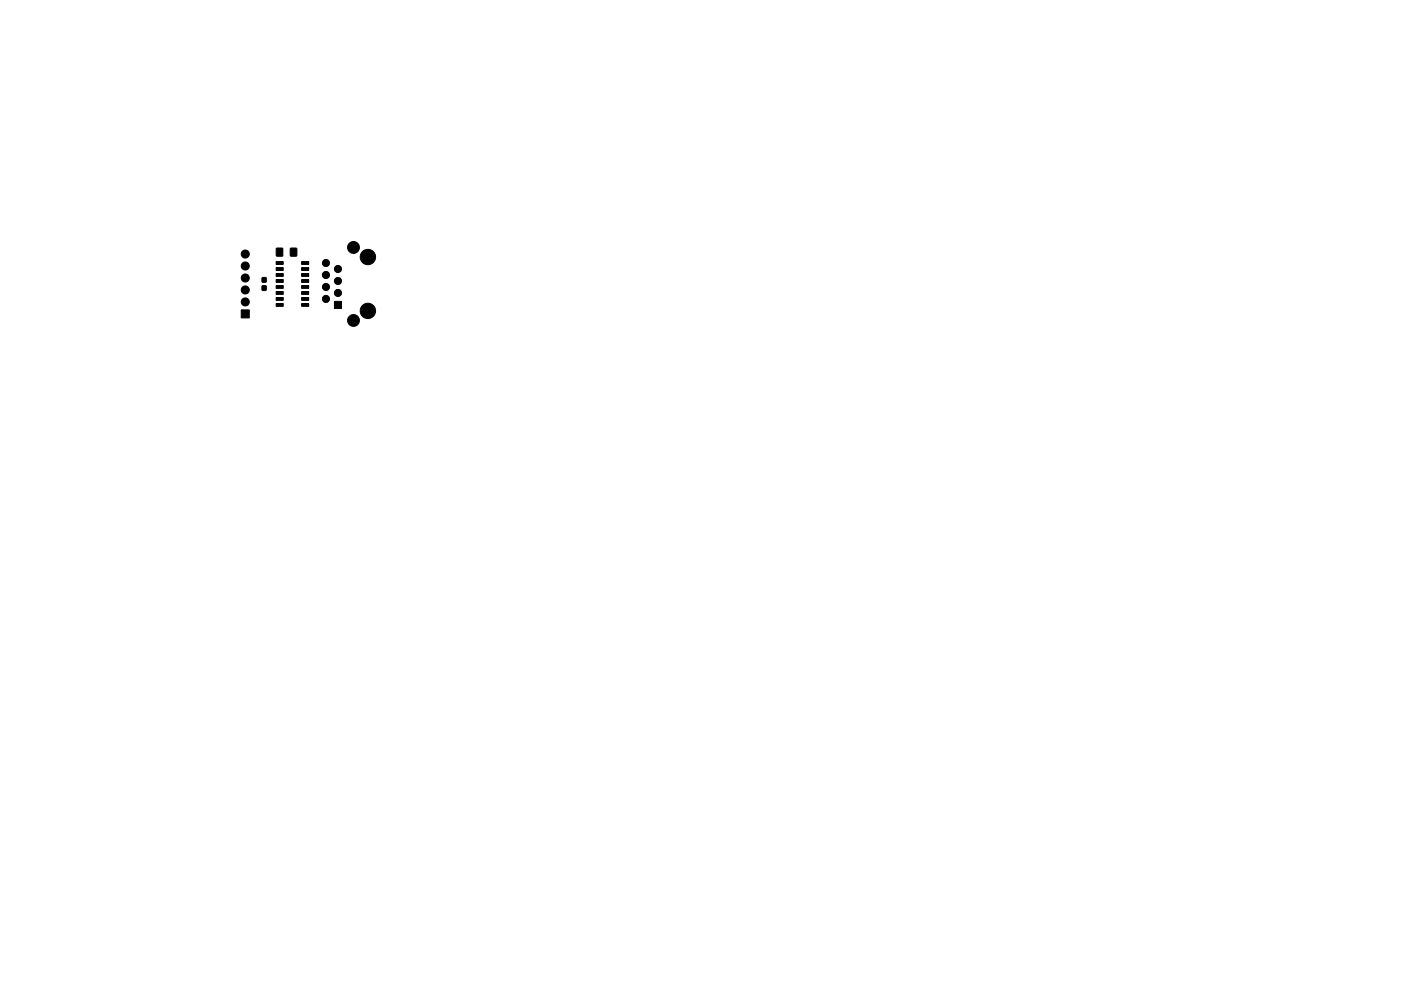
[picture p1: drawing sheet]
<svg xmlns="http://www.w3.org/2000/svg" width="297mm" height="210mm" viewBox="0 0 297 210" stroke-linecap="round" stroke-linejoin="round" font-family="sans-serif">
<g fill="#000" stroke="#000" stroke-width=".21">
<path d="M55.6 58.9h.8v.9h-.8zM58.6 52.7h1.3v1.6h-1.3zM58.6 59.3h1.4v.6h-1.4zM58.6 58h1.4v.6h-1.4zM58.6 56.8h1.4v.6h-1.4zM58.6 55.5h1.4v.6h-1.4zM61.6 52.7h1.3v1.6h-1.3zM64 59.3h1.4v.6h-1.4zM64 58h1.4v.6h-1.4zM64 56.8h1.4v.6h-1.4zM64 55.5h1.4v.6h-1.4zM51.2 65.7h1.7v1.7h-1.7z"/>
<path d="M55.6 60.7h.8v.9h-.8zM58.6 64.4h1.4v.6h-1.4zM58.6 63.1h1.4v.6h-1.4zM58.6 61.9h1.4v.6h-1.4zM58.6 60.6h1.4v.6h-1.4zM64 64.4h1.4v.6h-1.4zM64 63.1h1.4v.6h-1.4zM64 61.9h1.4v.6h-1.4zM64 60.6h1.4v.6h-1.4zM70.9 63.9h1.5v1.5h-1.5z"/>
<circle cx="52" cy="53.9" r=".85"/>
<circle cx="52" cy="56.4" r=".85"/>
<circle cx="52" cy="59" r=".85"/>
<circle cx="69.1" cy="55.8" r=".75"/>
<circle cx="69.1" cy="58.3" r=".75"/>
<circle cx="71.6" cy="59.6" r=".75"/>
<circle cx="71.6" cy="57.1" r=".75"/>
<circle cx="74.9" cy="52.5" r="1.26"/>
<circle cx="78" cy="54.5" r="1.63"/>
<circle cx="52" cy="64.1" r=".85"/>
<circle cx="52" cy="61.5" r=".85"/>
<circle cx="69.1" cy="63.4" r=".75"/>
<circle cx="69.1" cy="60.9" r=".75"/>
<circle cx="71.6" cy="62.2" r=".75"/>
<circle cx="75" cy="68" r="1.26"/>
<circle cx="78" cy="66" r="1.63"/>
</g>
</svg>
